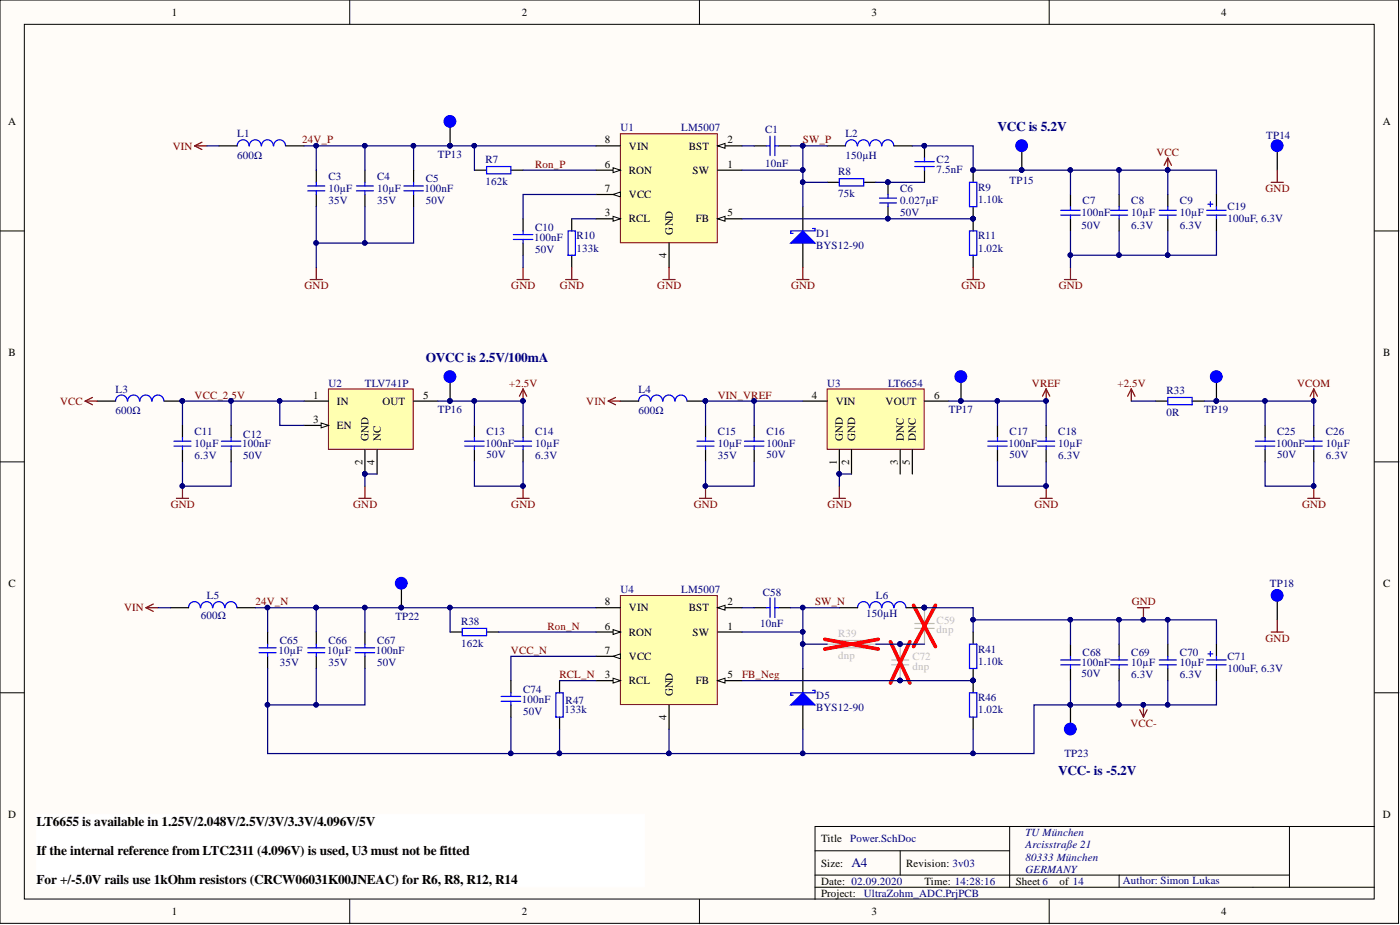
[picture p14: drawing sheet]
<svg xmlns="http://www.w3.org/2000/svg" width="292mm" height="193mm" viewBox="0 0 292 193" stroke-linecap="round" stroke-linejoin="round" font-family="sans-serif">
<defs><g id="words">
<g font-size="2.8" fill="#000080">
<text x="208.1" y="27.3">VCC is 5.2V</text>
<text x="88.8" y="75.5">OVCC is 2.5V/100mA</text>
<text x="220.8" y="161.7">VCC- is -5.2V</text>
<text x="177.7" y="181">A4</text>
</g>
<g font-size="2.8">
<text x="7.6" y="172.3">LT6655 is available in 1.25V/2.048V/2.5V/3V/3.3V/4.096V/5V</text>
<text x="7.6" y="178.4">If the internal reference from LTC2311 (4.096V) is used, U3 must not be fitted</text>
<text x="7.6" y="184.5">For +/-5.0V rails use 1kOhm resistors (CRCW06031K00JNEAC) for R6, R8, R12, R14</text>
</g>
<g font-size="2.3">
<text x="35.9" y="3.3">1</text>
<text x="108.9" y="3.3">2</text>
<text x="181.8" y="3.3">3</text>
<text x="254.8" y="3.3">4</text>
<text x="1.7" y="26.1">A</text>
<text x="126.2" y="29.9">8</text>
<text x="151.8" y="29.9">2</text>
<text x="288.5" y="26.1">A</text>
<text x="126.2" y="35">6</text>
<text x="131.2" y="31.2">VIN</text>
<text x="143.7" y="31.2">BST</text>
<text x="151.8" y="35">1</text>
<text x="126.2" y="40.1">7</text>
<text x="131.2" y="36.3">RON</text>
<text x="131.2" y="41.3">VCC</text>
<text x="144.5" y="36.3">SW</text>
<text x="126.2" y="45.1">3</text>
<text x="131.2" y="46.4">RCL</text>
<text x="145.2" y="46.4">FB</text>
<text x="151.8" y="45.1">5</text>
<text x="139.1" y="53.9" transform="rotate(-90 139.1 53.9)">4</text>
<text x="140.4" y="48.9" transform="rotate(-90 140.4 48.9)">GND</text>
<text x="1.8" y="74.3">B</text>
<text x="288.6" y="74.3">B</text>
<text x="65.3" y="83.2">1</text>
<text x="88.3" y="83.2">5</text>
<text x="169.4" y="83.2">4</text>
<text x="194.9" y="83.2">6</text>
<text x="65.3" y="88.2">3</text>
<text x="70.3" y="84.4">IN</text>
<text x="70.3" y="89.5">EN</text>
<text x="79.8" y="84.4">OUT</text>
<text x="174.4" y="84.4">VIN</text>
<text x="184.8" y="84.4">VOUT</text>
<text x="76.9" y="92" transform="rotate(-90 76.9 92)">GND</text>
<text x="79.4" y="92" transform="rotate(-90 79.4 92)">NC</text>
<text x="175.9" y="92" transform="rotate(-90 175.9 92)">GND</text>
<text x="178.4" y="92" transform="rotate(-90 178.4 92)">GND</text>
<text x="188.6" y="92" transform="rotate(-90 188.6 92)">DNC</text>
<text x="191.1" y="92" transform="rotate(-90 191.1 92)">DNC</text>
<text x="75.6" y="97" transform="rotate(-90 75.6 97)">2</text>
<text x="78.2" y="97" transform="rotate(-90 78.2 97)">4</text>
<text x="174.6" y="97" transform="rotate(-90 174.6 97)">1</text>
<text x="177.2" y="97" transform="rotate(-90 177.2 97)">2</text>
<text x="187.3" y="97" transform="rotate(-90 187.3 97)">3</text>
<text x="189.8" y="97" transform="rotate(-90 189.8 97)">5</text>
<text x="1.8" y="122.5">C</text>
<text x="288.6" y="122.5">C</text>
<text x="126.2" y="131.3">6</text>
<text x="126.2" y="126.3">8</text>
<text x="131.2" y="127.5">VIN</text>
<text x="143.7" y="127.5">BST</text>
<text x="151.8" y="131.3">1</text>
<text x="151.8" y="126.3">2</text>
<text x="126.2" y="136.4">7</text>
<text x="131.2" y="132.6">RON</text>
<text x="131.2" y="137.7">VCC</text>
<text x="144.5" y="132.6">SW</text>
<text x="126.2" y="141.5">3</text>
<text x="131.2" y="142.8">RCL</text>
<text x="145.2" y="142.8">FB</text>
<text x="151.8" y="141.5">5</text>
<text x="140.4" y="145.3" transform="rotate(-90 140.4 145.3)">GND</text>
<text x="139.1" y="150.3" transform="rotate(-90 139.1 150.3)">4</text>
<text x="1.7" y="170.6">D</text>
<text x="288.5" y="170.6">D</text>
<text x="171.3" y="175.7">Title</text>
<text x="171.3" y="180.8">Size:</text>
<text x="171.3" y="184.6">Date: 02.09.2020</text>
<text x="189.1" y="180.8">Revision: 3v03</text>
<text x="192.9" y="184.6">Time: 14:28:16</text>
<text x="211.9" y="184.6">Sheet 6</text>
<text x="221.1" y="184.6">of 14</text>
<text x="35.9" y="190.9">1</text>
<text x="108.9" y="190.9">2</text>
<text x="171.3" y="187.1">Project:</text>
<text x="181.8" y="190.9">3</text>
<text x="254.8" y="190.9">4</text>
</g>
<g font-size="2.3" fill="#000080">
<text x="49.5" y="28.7">L1</text>
<text x="129.4" y="27.4">U1</text>
<text x="142.1" y="27.4">LM5007</text>
<text x="159.6" y="27.6">C1</text>
<text x="176.4" y="28.7">L2</text>
<text x="264.2" y="28.9">TP14</text>
<text x="49.5" y="33.2">600Ω</text>
<text x="91.4" y="33">TP13</text>
<text x="101.3" y="34">R7</text>
<text x="159.6" y="34.7">10nF</text>
<text x="176.4" y="33.2">150µH</text>
<text x="195.4" y="34">C2</text>
<text x="68.5" y="37.5">C3</text>
<text x="68.5" y="40.1">10µF</text>
<text x="78.7" y="37.5">C4</text>
<text x="78.7" y="40.1">10µF</text>
<text x="88.6" y="40.1">100nF</text>
<text x="88.8" y="38">C5</text>
<text x="101.3" y="38.5">162k</text>
<text x="174.9" y="36.5">R8</text>
<text x="174.9" y="41.1">75k</text>
<text x="187.8" y="40.1">C6</text>
<text x="195.4" y="36">7.5nF</text>
<text x="204.1" y="39.8">R9</text>
<text x="210.7" y="38.3">TP15</text>
<text x="68.5" y="42.6">35V</text>
<text x="78.7" y="42.6">35V</text>
<text x="88.8" y="42.6">50V</text>
<text x="187.8" y="45.1">50V</text>
<text x="187.8" y="42.6">0.027µF</text>
<text x="204.1" y="42.3">1.10k</text>
<text x="225.6" y="47.7">50V</text>
<text x="225.6" y="45.1">100nF</text>
<text x="225.9" y="42.6">C7</text>
<text x="236" y="47.7">6.3V</text>
<text x="236" y="42.6">C8</text>
<text x="236" y="45.1">10µF</text>
<text x="246.2" y="47.7">6.3V</text>
<text x="246.2" y="42.6">C9</text>
<text x="246.2" y="45.1">10µF</text>
<text x="256.1" y="43.9">C19</text>
<text x="256.1" y="46.4">100uF, 6.3V</text>
<text x="111.4" y="50.2">100nF</text>
<text x="111.7" y="52.7">50V</text>
<text x="111.7" y="48.2">C10</text>
<text x="120.3" y="50">R10</text>
<text x="120.3" y="52.5">133k</text>
<text x="170.3" y="49.4">D1</text>
<text x="170.3" y="52">BYS12-90</text>
<text x="204.1" y="50">R11</text>
<text x="204.1" y="52.5">1.02k</text>
<text x="24.1" y="81.9">L3</text>
<text x="68.5" y="80.6">U2</text>
<text x="76.1" y="80.6">TLV741P</text>
<text x="133.2" y="81.9">L4</text>
<text x="172.6" y="80.6">U3</text>
<text x="185.3" y="80.6">LT6654</text>
<text x="243.4" y="82.2">R33</text>
<text x="24.1" y="86.5">600Ω</text>
<text x="91.4" y="86.2">TP16</text>
<text x="133.2" y="86.5">600Ω</text>
<text x="198" y="86.2">TP17</text>
<text x="243.4" y="86.7">0R</text>
<text x="251.3" y="86.2">TP19</text>
<text x="40.6" y="95.8">6.3V</text>
<text x="40.6" y="90.8">C11</text>
<text x="40.6" y="93.3">10µF</text>
<text x="50.5" y="93.3">100nF</text>
<text x="50.8" y="95.8">50V</text>
<text x="50.8" y="91.3">C12</text>
<text x="101.3" y="93.3">100nF</text>
<text x="101.5" y="95.6">50V</text>
<text x="101.5" y="90.8">C13</text>
<text x="111.7" y="95.8">6.3V</text>
<text x="111.7" y="90.8">C14</text>
<text x="111.7" y="93.3">10µF</text>
<text x="149.7" y="95.8">35V</text>
<text x="149.7" y="90.8">C15</text>
<text x="149.7" y="93.3">10µF</text>
<text x="159.9" y="95.6">50V</text>
<text x="159.9" y="90.8">C16</text>
<text x="159.9" y="93.3">100nF</text>
<text x="210.4" y="93.3">100nF</text>
<text x="210.7" y="95.6">50V</text>
<text x="210.7" y="90.8">C17</text>
<text x="220.8" y="95.8">6.3V</text>
<text x="220.8" y="90.8">C18</text>
<text x="220.8" y="93.3">10µF</text>
<text x="266.2" y="93.3">100nF</text>
<text x="266.5" y="95.6">50V</text>
<text x="266.5" y="90.8">C25</text>
<text x="276.6" y="95.8">6.3V</text>
<text x="276.6" y="90.8">C26</text>
<text x="276.6" y="93.3">10µF</text>
<text x="43.1" y="125">L5</text>
<text x="129.4" y="123.7">U4</text>
<text x="142.1" y="123.7">LM5007</text>
<text x="159.1" y="124.2">C58</text>
<text x="182.7" y="125">L6</text>
<text x="265" y="122.5">TP18</text>
<text x="41.9" y="129.1">600Ω</text>
<text x="82.5" y="129.3">TP22</text>
<text x="96.2" y="130.3">R38</text>
<text x="158.6" y="130.8">10nF</text>
<text x="180.7" y="128.8">150µH</text>
<text x="58.1" y="136.4">10µF</text>
<text x="58.4" y="134.4">C65</text>
<text x="68.3" y="136.4">10µF</text>
<text x="68.5" y="134.4">C66</text>
<text x="78.4" y="136.4">100nF</text>
<text x="78.7" y="134.4">C67</text>
<text x="96.2" y="134.9">162k</text>
<text x="204.1" y="136.2">R41</text>
<text x="225.9" y="136.9">C68</text>
<text x="236" y="136.9">C69</text>
<text x="246.2" y="136.9">C70</text>
<text x="256.1" y="137.7">C71</text>
<text x="58.4" y="138.9">35V</text>
<text x="68.5" y="138.9">35V</text>
<text x="78.7" y="138.9">50V</text>
<text x="204.1" y="138.7">1.10k</text>
<text x="225.6" y="141.2">50V</text>
<text x="225.6" y="138.9">100nF</text>
<text x="236" y="141.5">6.3V</text>
<text x="236" y="138.9">10µF</text>
<text x="246.2" y="141.5">6.3V</text>
<text x="246.2" y="138.9">10µF</text>
<text x="256.1" y="140.2">100uF, 6.3V</text>
<text x="108.9" y="146.6">100nF</text>
<text x="109.1" y="149.1">50V</text>
<text x="109.1" y="144.5">C74</text>
<text x="117.8" y="148.8">133k</text>
<text x="118" y="146.8">R47</text>
<text x="170.3" y="145.8">D5</text>
<text x="170.3" y="148.3">BYS12-90</text>
<text x="204.1" y="146.3">R46</text>
<text x="204.1" y="148.8">1.02k</text>
<text x="222.1" y="158">TP23</text>
<text x="177.4" y="175.7">Power.SchDoc</text>
<text x="214" y="177">Arcisstraße 21</text>
<text x="214" y="179.5">80333 München</text>
<text x="214" y="174.4">TU München</text>
<text x="214" y="182.1">GERMANY</text>
<text x="234.3" y="184.3">Author: Simon Lukas</text>
<text x="180.2" y="187.1">UltraZohm_ADC.PrjPCB</text>
</g>
<g font-size="2.3" fill="#800000">
<text x="63" y="29.9">24V_P</text>
<text x="167.5" y="29.9">SW_P</text>
<text x="36" y="31.2">VIN</text>
<text x="111.7" y="35">Ron_P</text>
<text x="241.3" y="32.5">VCC</text>
<text x="264" y="40.1">GND</text>
<text x="63.5" y="60.3">GND</text>
<text x="106.7" y="60.3">GND</text>
<text x="116.8" y="60.3">GND</text>
<text x="137.1" y="60.3">GND</text>
<text x="165.1" y="60.3">GND</text>
<text x="200.6" y="60.3">GND</text>
<text x="220.9" y="60.3">GND</text>
<text x="40.6" y="83.2">VCC_2.5V</text>
<text x="106.3" y="80.6">+2.5V</text>
<text x="149.7" y="83.2">VIN_VREF</text>
<text x="215.3" y="80.6">VREF</text>
<text x="233.2" y="80.6">+2.5V</text>
<text x="270.6" y="80.6">VCOM</text>
<text x="12.5" y="84.4">VCC</text>
<text x="122.3" y="84.4">VIN</text>
<text x="35.6" y="106">GND</text>
<text x="73.7" y="106">GND</text>
<text x="106.7" y="106">GND</text>
<text x="144.8" y="106">GND</text>
<text x="172.7" y="106">GND</text>
<text x="215.8" y="106">GND</text>
<text x="271.7" y="106">GND</text>
<text x="25.9" y="127.5">VIN</text>
<text x="53.3" y="126.3">24V_N</text>
<text x="114.2" y="131.3">Ron_N</text>
<text x="170" y="126.3">SW_N</text>
<text x="236.1" y="126.3">GND</text>
<text x="106.6" y="136.4">VCC_N</text>
<text x="264" y="133.9">GND</text>
<text x="116.7" y="141.5">RCL_N</text>
<text x="154.8" y="141.5">FB_Neg</text>
<text x="235.9" y="151.6">VCC-</text>
</g>
<g font-size="2.3" fill="#bfbebc">
<text x="195.4" y="130.1">C59</text>
<text x="174.9" y="132.9">R39</text>
<text x="174.9" y="137.4">dnp</text>
<text x="190.4" y="137.7">C72</text>
<text x="195.4" y="132.1">dnp</text>
<text x="190.4" y="139.7">dnp</text>
</g>
</g></defs>
<g fill="#fffcf8" stroke="#000" stroke-width=".21">
<path d="M0 0h291.8v192.6h-291.8z"/>
<path d="M5.1 5.1h281.6v182.5h-281.6z"/>
</g>
<g fill="none" stroke="#000" stroke-width=".21">
<path d="M73 0v5.1M145.9 0v5.1M218.9 0v5.1M0 48.2h5.1M286.8 48.2h5.1M0 96.4h5.1M286.8 96.4h5.1M0 144.5h5.1M286.8 144.5h5.1M170 177.5h40.7M187.8 177.5v5.1M210.7 172.4v12.7"/>
<path d="M269 172.4h-99v15.2M286.8 172.4h-17.8v12.7M73 187.6v5.1M145.9 187.6v5.1M170 185.1h116.8M170 182.6h99M218.9 187.6v5.1M233.5 182.6v2.5"/>
</g>
<path d="M200.5 78.6v5.1M253.8 78.6v5.1M157.4 88.7v2.6M157.4 93.8v2.6" fill="none" stroke="#000" stroke-width=".25"/>
<path d="M155.3 93.1h4.1M155.3 92h4.1M157.4 91.3v.7M157.4 93.1v.7" fill="none" stroke="#00f" stroke-width=".25"/>
<g fill="none" stroke="#800000" stroke-width=".25">
<path d="M218.3 81.1v2.6M218.3 81.1l-.8 1.6M218.3 81.1l.7 1.6M274.1 81.1v2.6M274.1 81.1l-.8 1.6M274.1 81.1l.8 1.6M145.9 104h2.6M147.2 101.4v2.6M173.9 104h2.5M175.1 101.4v2.6M217 104h2.5M218.3 101.4v2.6"/>
<path d="M272.8 104h2.6M274.1 101.4v2.6"/>
</g>
<g fill="#000080" stroke="#000080" stroke-width=".21">
<circle cx="147.2" cy="101.4" r=".47"/>
<circle cx="218.2" cy="101.4" r=".47"/>
<circle cx="218.2" cy="83.6" r=".47"/>
<circle cx="274.1" cy="101.4" r=".47"/>
<circle cx="274.1" cy="83.6" r=".47"/>
<circle cx="200.5" cy="83.6" r=".47"/>
<circle cx="253.8" cy="83.6" r=".47"/>
</g>
<g fill="#00f" stroke="#00f" stroke-width=".21">
<circle cx="200.5" cy="78.6" r="1.23"/>
<circle cx="253.8" cy="78.6" r="1.23"/>
</g>
<path d="M129.4 27.9h20.3v22.7h-20.3z" fill="#ffffb0" stroke="#800000" stroke-width=".21"/>
<path d="M149.7 35.5h5.1M149.7 30.4h5.1" fill="none" stroke="#000" stroke-width=".25"/>
<path d="M149.7 30.4l1.6-.5v1z" fill="#fffcf8"/>
<path d="M149.7 30.4l1.6-.5v1z" fill="none" stroke="#000" stroke-width=".21"/>
<path d="M124.4 45.6h5" fill="none" stroke="#000" stroke-width=".25"/>
<path d="M127.9 45.1l1.5 .5-1.5 .6z" fill="#fffcf8"/>
<path d="M127.9 45.1l1.5 .5-1.5 .6z" fill="none" stroke="#000" stroke-width=".21"/>
<path d="M139.6 50.7v5.1M149.7 45.6h5.1" fill="none" stroke="#000" stroke-width=".25"/>
<path d="M149.7 45.6l1.6-.5v1.1z" fill="#fffcf8"/>
<path d="M149.7 45.6l1.6-.5v1.1z" fill="none" stroke="#000" stroke-width=".21"/>
<path d="M124.4 35.5h5" fill="none" stroke="#000" stroke-width=".25"/>
<path d="M127.9 35l1.5 .5-1.5 .5z" fill="#fffcf8"/>
<path d="M127.9 35l1.5 .5-1.5 .5z" fill="none" stroke="#000" stroke-width=".21"/>
<path d="M124.4 40.6h5" fill="none" stroke="#000" stroke-width=".25"/>
<path d="M127.9 40.6l1.5-.5v1z" fill="#fffcf8"/>
<path d="M127.9 40.6l1.5-.5v1z" fill="none" stroke="#000" stroke-width=".21"/>
<g fill="none" stroke="#000" stroke-width=".25">
<path d="M99 35.5h2.5M106.6 35.5h2.5M124.4 30.4h5M157.4 30.4h2.5M162.4 30.4h2.6M203 35.5v2.5M119.3 45.6v2.6M119.3 53.3v2.5M167.5 43.1v5.1M167.5 50.7v5.1M203 43.1v5.1M203 53.3v2.5"/>
<path d="M223.3 40.6v2.5M223.3 45.6v2.6"/>
</g>
<path d="M101.5 34.7h5.1v1.6h-5.1zM159.9 30.4h.8M160.7 28.4v4.1M161.7 28.4v4.1M161.7 30.4h.7M202.3 38h1.5v5.1h-1.5zM118.5 48.2h1.5v5.1h-1.5zM202.3 48.2h1.5v5.1h-1.5zM221.3 43.9h4.1M221.3 44.9h4.1M223.3 43.1v.8M223.3 44.9v.7" fill="none" stroke="#00f" stroke-width=".25"/>
<g fill="#000080" stroke="#000080" stroke-width=".21">
<circle cx="203" cy="45.6" r=".47"/>
<circle cx="203" cy="35.5" r=".47"/>
</g>
<path d="M165 50.7l2.5-2.5 2.5 2.5z" fill="#00f"/>
<path d="M165 50.7l2.5-2.5 2.5 2.5zM169.5 47.7h.5v.5h-5v.5h.5" fill="none" stroke="#00f" stroke-width=".25"/>
<g fill="none" stroke="#800000" stroke-width=".25">
<path d="M243.7 33l-.8 1.5M243.7 33l.7 1.5M243.7 33v2.5M64.7 58.3h2.6M66 55.8v2.5M107.9 58.3h2.5M109.1 55.8v2.5M118 58.3h2.6M119.3 55.8v2.5M138.3 58.3h2.6M139.6 55.8v2.5M166.2 58.3h2.6"/>
<path d="M167.5 55.8v2.5M201.8 58.3h2.5M203 55.8v2.5M222.1 58.3h2.5M223.3 55.8v2.5"/>
</g>
<circle cx="243.6" cy="35.5" r=".47" fill="#000080" stroke="#000080" stroke-width=".21"/>
<path d="M68.5 81.1h17.7v12.6h-17.7z" fill="#ffffb0" stroke="#800000" stroke-width=".21"/>
<path d="M63.5 83.7h5M63.5 88.7h5M76.1 93.8v5.1" fill="none" stroke="#000" stroke-width=".25"/>
<circle cx="76.1" cy="98.9" r=".47" fill="#000080" stroke="#000080" stroke-width=".21"/>
<path d="M67 88.2l1.5 .5-1.5 .6z" fill="#fffcf8"/>
<path d="M67 88.2l1.5 .5-1.5 .6z" fill="none" stroke="#000" stroke-width=".21"/>
<path d="M93.9 25.4v5M213.2 30.4v5.1M93.9 78.6v5.1M78.7 93.8v5.1M86.3 83.7h5.1M99 88.7v2.6M99 93.8v2.6" fill="none" stroke="#000" stroke-width=".25"/>
<g fill="#000080" stroke="#000080" stroke-width=".21">
<circle cx="76.1" cy="98.9" r=".47"/>
<circle cx="38" cy="101.4" r=".47"/>
<circle cx="109.1" cy="101.4" r=".47"/>
<circle cx="213.2" cy="35.5" r=".47"/>
<circle cx="93.9" cy="30.4" r=".47"/>
<circle cx="93.9" cy="83.6" r=".47"/>
</g>
<path d="M97 93.1h4M97 92h4M99 91.3v.7M99 93.1v.7" fill="none" stroke="#00f" stroke-width=".25"/>
<path d="M36.8 104h2.5M38.1 101.4v2.6M74.9 104h2.5M76.1 101.4v2.6M107.9 104h2.5M109.1 101.4v2.6" fill="none" stroke="#800000" stroke-width=".25"/>
<g fill="#00f" stroke="#00f" stroke-width=".21">
<circle cx="213.2" cy="30.4" r="1.23"/>
<circle cx="93.9" cy="25.3" r="1.23"/>
<circle cx="93.9" cy="78.6" r="1.23"/>
</g>
<path d="M172.6 81.1h20.2v12.6h-20.2z" fill="#ffffb0" stroke="#800000" stroke-width=".21"/>
<g fill="none" stroke="#000" stroke-width=".25">
<path d="M45.7 30.4h3.8M59.6 30.4h3.9M66 35.5v2.5M76.1 35.5v2.5M172.6 38h2.5M172.6 30.4h3.8M180.2 38h2.5M185.3 38v2.6M186.5 30.4h3.9M192.9 30.4v2.6M192.9 35.5v2.5M266.5 30.4v5.1"/>
<path d="M66 40.6v2.5M76.1 40.6v2.5M185.3 43.1v2.5M233.5 40.6v2.5M233.5 45.6v2.6M243.7 40.6v2.5M243.7 45.6v2.6M20.3 83.7h3.8M34.3 83.7h3.8M109.1 88.7v2.6M109.1 93.8v2.6M129.4 83.7h3.8"/>
<path d="M143.4 83.7h3.8M147.2 88.7v2.6M147.2 93.8v2.6M167.5 83.7h5.1M175.1 93.8v5.1M177.7 93.8v5.1M187.8 93.8v5.1M190.4 93.8v5.1M192.9 83.7h5.1M208.1 88.7v2.6M208.1 93.8v2.6M218.3 88.7v2.6"/>
<path d="M218.3 93.8v2.6M241.1 83.7h2.6M248.7 83.7h2.6M264 88.7v2.6M264 93.8v2.6M274.1 88.7v2.6M274.1 93.8v2.6M35.5 126.8h3.8M49.5 126.8h3.8M55.8 131.9v2.5M55.8 136.9v2.6M66 131.9v2.5"/>
<path d="M66 136.9v2.6M157.4 126.8h2.5M162.4 126.8h2.6M167.5 139.5v5M223.3 134.4v2.5M223.3 139.5v2.5M233.5 134.4v2.5M233.5 139.5v2.5M243.7 134.4v2.5M243.7 139.5v2.5M167.5 147.1v5"/>
</g>
<g fill="#000080" stroke="#000080" stroke-width=".21">
<circle cx="175.1" cy="98.9" r=".47"/>
<circle cx="192.9" cy="30.4" r=".47"/>
<circle cx="38" cy="83.6" r=".47"/>
<circle cx="147.2" cy="83.6" r=".47"/>
<circle cx="185.2" cy="45.6" r=".47"/>
<circle cx="185.2" cy="38" r=".47"/>
<circle cx="167.5" cy="30.4" r=".47"/>
<circle cx="238.5" cy="147" r=".47"/>
<circle cx="238.5" cy="129.3" r=".47"/>
<circle cx="187.8" cy="134.3" r=".47"/>
<circle cx="187.8" cy="142" r=".47"/>
<circle cx="192.9" cy="126.7" r=".47"/>
</g>
<g fill="none" stroke="#00f" stroke-width=".25">
<path d="M52 30.4a1.23 1.23 0 0 0-1.3-1.2 1.23 1.23 0 0 0-1.2 1.2M54.5 30.4a1.23 1.23 0 0 0-1.2-1.2 1.23 1.23 0 0 0-1.3 1.2M57 30.4a1.23 1.23 0 0 0-1.2-1.2 1.23 1.23 0 0 0-1.2 1.2M59.6 30.4a1.23 1.23 0 0 0-1.3-1.2 1.23 1.23 0 0 0-1.2 1.2M64.2 38.8h3.6M64.2 39.8h3.6M66 38v.8M66 39.8v.8M74.4 38.8h3.5M74.4 39.8h3.5M76.1 38v.8M76.1 39.8v.8"/>
<path d="M175.1 37.3h5.1v1.5h-5.1zM178.9 30.4a1.23 1.23 0 0 0-1.3-1.2 1.23 1.23 0 0 0-1.2 1.2M181.4 30.4a1.23 1.23 0 0 0-1.2-1.2 1.23 1.23 0 0 0-1.3 1.2M183.9 30.4a1.23 1.23 0 0 0-1.2-1.2 1.23 1.23 0 0 0-1.2 1.2M186.5 30.4a1.23 1.23 0 0 0-1.3-1.2 1.23 1.23 0 0 0-1.2 1.2M190.9 34.7h4M190.9 33.7h4M192.9 33v.7M192.9 34.7v.8M183.5 41.3h3.6M183.5 42.3h3.6M185.3 40.6v.7"/>
<path d="M185.3 42.3v.8M231.7 43.9h3.6M231.7 44.9h3.6M233.5 43.1v.8M233.5 44.9v.7M241.9 43.9h3.5M241.9 44.9h3.5M243.7 43.1v.8M243.7 44.9v.7M26.6 83.7a1.23 1.23 0 0 0-1.3-1.3 1.23 1.23 0 0 0-1.2 1.3M29.1 83.7a1.23 1.23 0 0 0-1.2-1.3 1.23 1.23 0 0 0-1.3 1.3M31.6 83.7a1.23 1.23 0 0 0-1.2-1.3 1.23 1.23 0 0 0-1.2 1.3"/>
<path d="M34.2 83.7a1.23 1.23 0 0 0-1.2-1.3 1.23 1.23 0 0 0-1.3 1.3M107.4 93.1h3.5M107.4 92h3.5M109.1 91.3v.7M109.1 93.1v.7M135.7 83.7a1.23 1.23 0 0 0-1.2-1.3 1.23 1.23 0 0 0-1.3 1.3M138.2 83.7a1.23 1.23 0 0 0-1.2-1.3 1.23 1.23 0 0 0-1.2 1.3M140.8 83.7a1.23 1.23 0 0 0-1.2-1.3 1.23 1.23 0 0 0-1.3 1.3M143.3 83.7a1.23 1.23 0 0 0-1.2-1.3 1.23 1.23 0 0 0-1.2 1.3M145.4 93.1h3.6M145.4 92h3.6M147.2 91.3v.7"/>
<path d="M147.2 93.1v.7M206.1 93.1h4M206.1 92h4M208.1 91.3v.7M208.1 93.1v.7M216.5 93.1h3.5M216.5 92h3.5M218.3 91.3v.7M218.3 93.1v.7M243.7 82.9h5v1.5h-5zM261.9 93.1h4.1M261.9 92h4.1"/>
<path d="M264 91.3v.7M264 93.1v.7M272.3 93.1h3.6M272.3 92h3.6M274.1 91.3v.7M274.1 93.1v.7M41.8 126.8a1.23 1.23 0 0 0-1.2-1.3 1.23 1.23 0 0 0-1.3 1.3M44.3 126.8a1.23 1.23 0 0 0-1.2-1.3 1.23 1.23 0 0 0-1.2 1.3M46.9 126.8a1.23 1.23 0 0 0-1.3-1.3 1.23 1.23 0 0 0-1.2 1.3M49.4 126.8a1.23 1.23 0 0 0-1.2-1.3 1.23 1.23 0 0 0-1.2 1.3M54.1 135.1h3.5M54.1 136.2h3.5"/>
<path d="M55.8 134.4v.7M55.8 136.2v.7M64.2 135.1h3.6M64.2 136.2h3.6M66 134.4v.7M66 136.2v.7M159.9 126.8h.8M160.7 124.8v4M161.7 124.8v4M161.7 126.8h.7M221.3 137.7h4.1M221.3 138.7h4.1"/>
<path d="M223.3 136.9v.8M223.3 138.7v.8M231.7 137.7h3.6M231.7 138.7h3.6M233.5 136.9v.8M233.5 138.7v.8M241.9 137.7h3.5M241.9 138.7h3.5M243.7 136.9v.8M243.7 138.7v.8"/>
</g>
<circle cx="266.5" cy="30.4" r="1.23" fill="#00f" stroke="#00f" stroke-width=".21"/>
<g fill="none" stroke="#800000" stroke-width=".25">
<path d="M265.2 38h2.6M266.5 35.5v2.5M17.8 83.7h2.5M17.8 83.7l1.5 .7M19.3 82.9l-1.5 .8M126.9 83.7l1.5 .7M126.9 83.7h2.5M128.4 82.9l-1.5 .8M237.3 126.8h2.5M238.6 126.8v2.5M237.8 148.1l.8 1.5M238.6 147.1v2.5"/>
<path d="M239.3 148.1l-.7 1.5"/>
</g>
<path d="M186 138.7h3.6M186 137.7h3.6M187.8 134.4v3.3M187.8 138.7v3.3M190.9 131.1h4M190.9 130.1h4M192.9 126.8v3.3M192.9 131.1v3.3" fill="none" stroke="#bfbebc" stroke-width=".25"/>
<path d="M185.8 133.9l4 8.6M189.8 133.9l-4 8.6M190.6 126.3l4.6 8.6M195.2 126.3l-4.6 8.6" fill="none" stroke="#f00" stroke-width=".76"/>
<path d="M165 147.1l2.5-2.6 2.5 2.6z" fill="#00f"/>
<g fill="none" stroke="#00f" stroke-width=".25">
<path d="M74.1 136.2h4.1M74.1 135.1h4.1M76.1 134.4v.7M76.1 136.2v.7M96.4 131.1h5.1v1.5h-5.1zM181.4 126.8a1.23 1.23 0 0 0-1.2-1.3 1.23 1.23 0 0 0-1.3 1.3M183.9 126.8a1.23 1.23 0 0 0-1.2-1.3 1.23 1.23 0 0 0-1.2 1.3M186.5 126.8a1.23 1.23 0 0 0-1.3-1.3 1.23 1.23 0 0 0-1.2 1.3M189 126.8a1.23 1.23 0 0 0-1.2-1.3 1.23 1.23 0 0 0-1.3 1.3M202.3 134.4h1.5v5.1h-1.5zM116 144.5h1.5v5.1h-1.5zM165 147.1l2.5-2.6 2.5 2.6z"/>
<path d="M169.5 144h.5v.5h-5v.5h.5M202.3 144.5h1.5v5.1h-1.5z"/>
</g>
<path d="M76.1 131.9v2.5M76.1 136.9v2.6M93.9 131.9h2.5M101.5 131.9h2.6M175.1 126.8h3.8M189.1 126.8h3.8M203 131.9v2.5M203 139.5v5M116.7 142v2.5M116.7 149.6v2.5M203 149.6v2.5" fill="none" stroke="#000" stroke-width=".25"/>
<path d="M172.6 134.4h2.5M175.1 133.6h5.1v1.5h-5.1zM180.2 134.4h2.5" fill="none" stroke="#bfbebc" stroke-width=".25"/>
<path d="M172.1 133.4l11.1 2M183.2 133.4l-11.1 2" fill="none" stroke="#f00" stroke-width=".76"/>
<g fill="#000080" stroke="#000080" stroke-width=".21">
<circle cx="203" cy="142" r=".47"/>
<circle cx="192.9" cy="126.7" r=".47"/>
</g>
<path d="M129.4 124.2h20.3v22.8h-20.3z" fill="#ffffb0" stroke="#800000" stroke-width=".21"/>
<path d="M149.7 131.9h5.1M149.7 126.8h5.1" fill="none" stroke="#000" stroke-width=".25"/>
<path d="M149.7 126.8l1.6-.5v1z" fill="#fffcf8"/>
<path d="M149.7 126.8l1.6-.5v1z" fill="none" stroke="#000" stroke-width=".21"/>
<path d="M124.4 142h5" fill="none" stroke="#000" stroke-width=".25"/>
<path d="M127.9 141.5l1.5 .5-1.5 .5z" fill="#fffcf8"/>
<path d="M127.9 141.5l1.5 .5-1.5 .5z" fill="none" stroke="#000" stroke-width=".21"/>
<path d="M139.6 147.1v5M149.7 142h5.1" fill="none" stroke="#000" stroke-width=".25"/>
<path d="M149.7 142l1.6-.5v1z" fill="#fffcf8"/>
<path d="M149.7 142l1.6-.5v1z" fill="none" stroke="#000" stroke-width=".21"/>
<path d="M124.4 131.9h5" fill="none" stroke="#000" stroke-width=".25"/>
<path d="M127.9 131.3l1.5 .6-1.5 .5z" fill="#fffcf8"/>
<path d="M127.9 131.3l1.5 .6-1.5 .5z" fill="none" stroke="#000" stroke-width=".21"/>
<path d="M124.4 136.9h5" fill="none" stroke="#000" stroke-width=".25"/>
<path d="M127.9 136.9l1.5-.5v1z" fill="#fffcf8"/>
<path d="M127.9 136.9l1.5-.5v1z" fill="none" stroke="#000" stroke-width=".21"/>
<g fill="none" stroke="#000" stroke-width=".25">
<path d="M86.3 35.5v2.5M86.3 40.6v2.5M109.1 45.6v2.6M109.1 50.7v2.6M253.8 40.6v2.5M253.8 45.6v2.6M38.1 88.7v2.6M38.1 93.8v2.6M48.2 88.7v2.6M48.2 93.8v2.6M83.8 121.7v5.1M124.4 126.8h5"/>
<path d="M253.8 134.4v2.5M253.8 139.5v2.5M266.5 124.2v5.1M106.6 142v2.5M106.6 147.1v2.5M223.3 147.1v5"/>
</g>
<g fill="#000080" stroke="#000080" stroke-width=".21">
<circle cx="83.7" cy="126.7" r=".47"/>
<circle cx="223.3" cy="147" r=".47"/>
<circle cx="109.1" cy="83.6" r=".47"/>
<circle cx="208.1" cy="83.6" r=".47"/>
<circle cx="38" cy="101.4" r=".47"/>
<circle cx="76.1" cy="50.7" r=".47"/>
<circle cx="66" cy="50.7" r=".47"/>
<circle cx="58.3" cy="83.6" r=".47"/>
<circle cx="76.1" cy="98.9" r=".47"/>
<circle cx="109.1" cy="101.4" r=".47"/>
<circle cx="185.2" cy="45.6" r=".47"/>
<circle cx="203" cy="45.6" r=".47"/>
<circle cx="167.5" cy="38" r=".47"/>
<circle cx="185.2" cy="38" r=".47"/>
<circle cx="147.2" cy="101.4" r=".47"/>
<circle cx="175.1" cy="98.9" r=".47"/>
<circle cx="223.3" cy="53.2" r=".47"/>
<circle cx="233.5" cy="53.2" r=".47"/>
<circle cx="243.6" cy="53.2" r=".47"/>
<circle cx="243.6" cy="35.5" r=".47"/>
<circle cx="218.2" cy="101.4" r=".47"/>
<circle cx="274.1" cy="101.4" r=".47"/>
<circle cx="48.2" cy="83.6" r=".47"/>
<circle cx="76.1" cy="30.4" r=".47"/>
<circle cx="86.3" cy="30.4" r=".47"/>
<circle cx="98.9" cy="83.6" r=".47"/>
<circle cx="157.3" cy="83.6" r=".47"/>
<circle cx="223.3" cy="35.5" r=".47"/>
<circle cx="233.5" cy="35.5" r=".47"/>
<circle cx="263.9" cy="83.6" r=".47"/>
<circle cx="147.2" cy="83.6" r=".47"/>
<circle cx="200.5" cy="83.6" r=".47"/>
<circle cx="218.2" cy="83.6" r=".47"/>
<circle cx="38" cy="83.6" r=".47"/>
<circle cx="93.9" cy="83.6" r=".47"/>
<circle cx="167.5" cy="30.4" r=".47"/>
<circle cx="167.5" cy="35.5" r=".47"/>
<circle cx="66" cy="30.4" r=".47"/>
<circle cx="98.9" cy="30.4" r=".47"/>
<circle cx="243.6" cy="147" r=".47"/>
<circle cx="55.8" cy="147" r=".47"/>
<circle cx="66" cy="147" r=".47"/>
<circle cx="139.6" cy="157.2" r=".47"/>
<circle cx="167.5" cy="157.2" r=".47"/>
<circle cx="203" cy="142" r=".47"/>
<circle cx="187.8" cy="142" r=".47"/>
<circle cx="167.5" cy="134.3" r=".47"/>
<circle cx="187.8" cy="134.3" r=".47"/>
<circle cx="223.3" cy="129.3" r=".47"/>
<circle cx="203" cy="129.3" r=".47"/>
<circle cx="192.9" cy="126.7" r=".47"/>
<circle cx="55.8" cy="126.7" r=".47"/>
<circle cx="66" cy="126.7" r=".47"/>
<circle cx="76.1" cy="126.7" r=".47"/>
<circle cx="106.6" cy="157.2" r=".47"/>
<circle cx="167.5" cy="131.8" r=".47"/>
<circle cx="167.5" cy="126.7" r=".47"/>
<circle cx="203" cy="157.2" r=".47"/>
<circle cx="233.5" cy="147" r=".47"/>
<circle cx="233.5" cy="129.3" r=".47"/>
<circle cx="243.6" cy="129.3" r=".47"/>
<circle cx="93.9" cy="30.4" r=".47"/>
<circle cx="192.9" cy="30.4" r=".47"/>
<circle cx="203" cy="35.5" r=".47"/>
<circle cx="213.2" cy="35.5" r=".47"/>
<circle cx="238.5" cy="129.3" r=".47"/>
<circle cx="93.9" cy="126.7" r=".47"/>
<circle cx="116.7" cy="157.2" r=".47"/>
<circle cx="238.5" cy="147" r=".47"/>
<circle cx="253.8" cy="83.6" r=".47"/>
<circle cx="274.1" cy="83.6" r=".47"/>
</g>
<g fill="#00f" stroke="#00f" stroke-width=".21">
<circle cx="83.7" cy="121.7" r="1.23"/>
<circle cx="223.3" cy="152.1" r="1.23"/>
<circle cx="266.5" cy="124.2" r="1.23"/>
</g>
<g fill="none" stroke="#800000" stroke-width=".25">
<path d="M40.6 30.4l1.5 .8M40.6 30.4h2.5M42.1 29.7l-1.5 .7M109.1 81.1l-.7 1.6M109.1 81.1l.8 1.6M109.1 81.1v2.6M236 81.1l-.7 1.6M236 81.1l.8 1.6M236 81.1v2.6M30.5 126.8l1.5 .7M30.5 126.8h2.5M32 126l-1.5 .8"/>
<path d="M265.2 131.9h2.6M266.5 129.3v2.6"/>
</g>
<g fill="none" stroke="#000080" stroke-width=".25">
<path d="M43.1 30.4h2.6M63.5 30.4h60.9M66 30.4v5.1M76.1 30.4v5.1M86.3 30.4v5.1M99 30.4v5.1M109.1 35.5h15.3M154.8 35.5h12.7v7.6M154.8 30.4h2.6M165 30.4h2.5M167.5 38h5.1M172.6 30.4h-5.1v5.1"/>
<path d="M182.7 38h10.2M190.4 30.4h12.6v5.1h40.7v5.1M223.3 35.5v5.1M233.5 35.5v5.1M243.7 35.5h10.1v5.1M66 43.1v12.7M76.1 43.1v7.6h-10.1M86.3 43.1v7.6h-10.2M109.1 53.3v2.5M119.3 45.6h5.1M124.4 40.6h-15.3v5M154.8 45.6h48.2"/>
<path d="M223.3 48.2v7.6M233.5 48.2v5.1h-10.2M243.7 48.2v5.1h-10.2M253.8 48.2v5.1h-10.1M38.1 96.4v5h10.1v-5M48.2 83.7v5M58.4 83.7v5h5.1M63.5 83.7h-25.4v5M78.7 98.9h-2.6v2.5M91.4 83.7h17.7v5M99 96.4v5h10.1v-5M99 83.7v5"/>
<path d="M147.2 96.4v5h10.2v-5M157.4 83.7v5M167.5 83.7h-20.3v5M177.7 98.9h-2.6v2.5M198 83.7h20.3v5M208.1 96.4v5h10.2v-5M208.1 83.7v5M236 83.7h5.1M251.3 83.7h22.8v5M264 96.4v5h10.1v-5M264 83.7v5M33 126.8h2.5"/>
<path d="M53.3 126.8h12.7M55.8 139.5v7.6h10.2v-7.6M55.8 126.8v5.1M66 126.8h58.4M66 126.8v5.1M76.1 139.5v7.6h-10.1M76.1 126.8v5.1M93.9 126.8v5.1M104.1 131.9h20.3M124.4 136.9h-17.8v5.1M154.8 131.9h12.7v7.6M154.8 126.8h2.6"/>
<path d="M165 126.8h10.1M167.5 134.4h5.1M167.5 126.8v5.1M182.7 134.4h10.2M192.9 126.8h10.1v2.5h20.3M203 129.3v2.6M223.3 134.4v-5.1h30.5v5.1M233.5 129.3v5.1M243.7 129.3v5.1M55.8 147.1v10.1h60.9M106.6 149.6v7.6M116.7 142h7.7"/>
<path d="M116.7 157.2h22.9M116.7 152.1v5.1M139.6 152.1v5.1h27.9M154.8 142h48.2M203 152.1v5.1M223.3 147.1h-7.6v10.1h-48.2v-5.1M223.3 142v5.1h30.5v-5.1M233.5 142v5.1M243.7 142v5.1"/>
</g>
<path d="M7.6 169.9h126.8v15.1h-126.8z" fill="#fff" stroke="#fff" stroke-width=".21"/>
<g fill="none" stroke="#00f" stroke-width=".25">
<path d="M84.3 39.8h4M84.3 38.8h4M86.3 38v.8M86.3 39.8v.8M107.1 50h4.1M107.1 48.9h4.1M109.1 48.2v.7M109.1 50v.7M251.8 43.9h4M251.8 44.9h4M252 42.6h1M252.5 42.1v1"/>
<path d="M253.8 43.1v.8M253.8 44.9v.7M36.3 93.1h3.5M36.3 92h3.5M38.1 91.3v.7M38.1 93.1v.7M46.2 93.1h4.1M46.2 92h4.1M48.2 91.3v.7M48.2 93.1v.7M251.8 137.7h4M251.8 138.7h4"/>
<path d="M252 136.4h1M252.5 135.9v1M253.8 136.9v.8M253.8 138.7v.8M104.6 146.3h4M104.6 145.3h4M106.6 144.5v.8M106.6 146.3v.8"/>
</g>
<use href="#words"/>
</svg>
